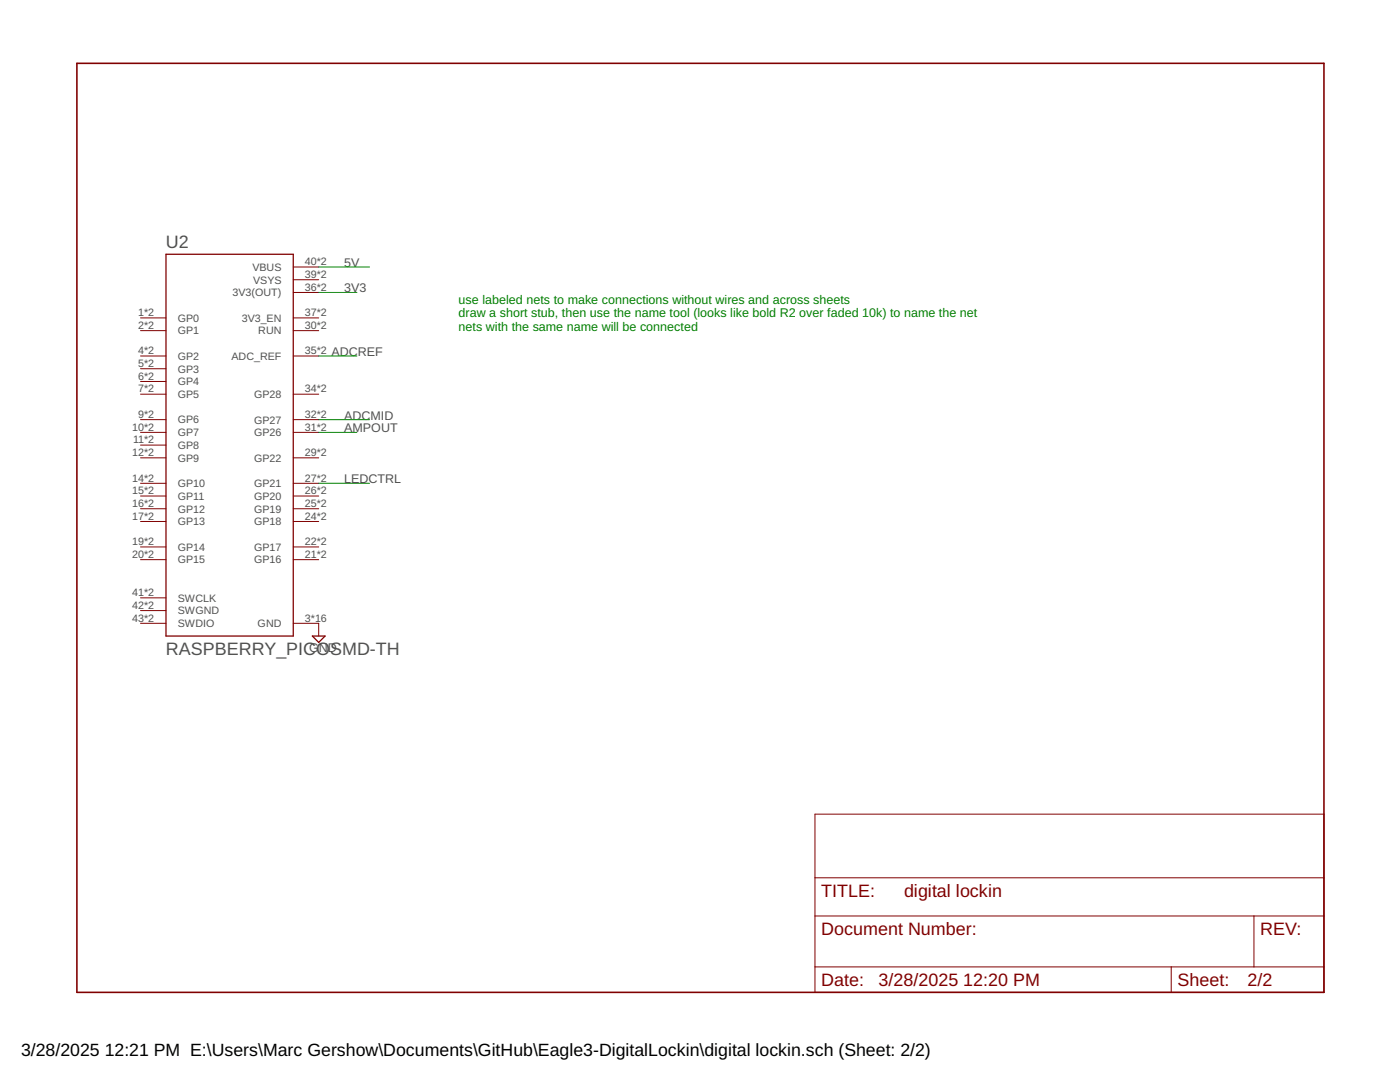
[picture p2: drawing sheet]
<svg xmlns="http://www.w3.org/2000/svg" width="279mm" height="216mm" viewBox="0 0 279 216" stroke-linecap="round" stroke-linejoin="round" font-family="sans-serif">
<defs><g id="words">
<g font-size="3.6" fill="#505050">
<text x="33.1" y="49.4">U2</text>
<text x="33.1" y="130.7">RASPBERRY_PICOSMD-TH</text>
</g>
<g font-size="3.6" fill="#800000">
<text x="163.9" y="179">TITLE:</text>
<text x="180.4" y="179">digital lockin</text>
<text x="163.9" y="186.6">Document Number:</text>
<text x="251.5" y="186.6">REV:</text>
<text x="163.9" y="196.7">Date:</text>
<text x="175.3" y="196.7">3/28/2025</text>
<text x="192.2" y="196.7">12:20 PM</text>
<text x="235" y="196.7">Sheet:</text>
<text x="249" y="196.7">2/2</text>
</g>
<g font-size="3.5">
<text x="4.2" y="210.7">3/28/2025</text>
<text x="20.9" y="210.7">12:21 PM E:\Users\Marc Gershow\Documents\GitHub\Eagle3-DigitalLockin\digital lockin.sch (Sheet: 2/2)</text>
</g>
<g font-size="2.5" fill="#505050">
<text x="68.7" y="53.3">5V</text>
<text x="68.7" y="58.3">3V3</text>
<text x="66.1" y="71">ADCREF</text>
<text x="68.7" y="83.7">ADCMID</text>
<text x="68.7" y="86.3">AMPOUT</text>
<text x="68.7" y="96.4">LEDCTRL</text>
<text x="61.7" y="130.1">GND</text>
</g>
<g font-size="2.5" fill="#008000">
<text x="91.5" y="60.6">use labeled nets to make connections without wires and across sheets</text>
<text x="91.5" y="63.3">draw a short stub, then use the name tool (looks like bold R2 over faded 10k) to name the net</text>
<text x="91.5" y="66">nets with the same name will be connected</text>
</g>
<g font-size="2.1" fill="#505050">
<text x="60.9" y="52.9">40*2</text>
<text x="46.4" y="59.1">3V3(OUT)</text>
<text x="50.4" y="54">VBUS</text>
<text x="50.5" y="56.6">VSYS</text>
<text x="60.9" y="58">36*2</text>
<text x="60.9" y="55.5">39*2</text>
<text x="27.6" y="63.1">1*2</text>
<text x="27.6" y="65.6">2*2</text>
<text x="35.5" y="64.2">GP0</text>
<text x="48.2" y="64.2">3V3_EN</text>
<text x="60.9" y="65.6">30*2</text>
<text x="60.9" y="63.1">37*2</text>
<text x="27.6" y="70.7">4*2</text>
<text x="35.5" y="66.7">GP1</text>
<text x="35.5" y="71.8">GP2</text>
<text x="46.2" y="71.8">ADC_REF</text>
<text x="51.5" y="66.7">RUN</text>
<text x="60.9" y="70.7">35*2</text>
<text x="27.6" y="73.2">5*2</text>
<text x="27.6" y="75.8">6*2</text>
<text x="35.5" y="74.3">GP3</text>
<text x="35.5" y="76.9">GP4</text>
<text x="27.6" y="78.3">7*2</text>
<text x="27.6" y="83.4">9*2</text>
<text x="35.5" y="79.4">GP5</text>
<text x="50.7" y="79.4">GP28</text>
<text x="60.9" y="83.4">32*2</text>
<text x="60.9" y="78.3">34*2</text>
<text x="26.4" y="85.9">10*2</text>
<text x="26.6" y="88.5">11*2</text>
<text x="35.5" y="84.5">GP6</text>
<text x="35.5" y="87">GP7</text>
<text x="35.5" y="89.6">GP8</text>
<text x="50.7" y="87">GP26</text>
<text x="50.7" y="84.5">GP27</text>
<text x="60.9" y="85.9">31*2</text>
<text x="26.4" y="91">12*2</text>
<text x="35.5" y="92.1">GP9</text>
<text x="50.7" y="92.1">GP22</text>
<text x="60.9" y="91">29*2</text>
<text x="26.4" y="96.1">14*2</text>
<text x="26.4" y="98.6">15*2</text>
<text x="26.4" y="101.2">16*2</text>
<text x="35.5" y="97.2">GP10</text>
<text x="35.5" y="99.7">GP11</text>
<text x="50.7" y="99.7">GP20</text>
<text x="50.7" y="97.2">GP21</text>
<text x="60.9" y="101.2">25*2</text>
<text x="60.9" y="98.6">26*2</text>
<text x="60.9" y="96.1">27*2</text>
<text x="26.4" y="103.7">17*2</text>
<text x="35.5" y="102.3">GP12</text>
<text x="35.5" y="104.8">GP13</text>
<text x="50.7" y="104.8">GP18</text>
<text x="50.7" y="102.3">GP19</text>
<text x="60.9" y="103.7">24*2</text>
<text x="26.4" y="108.8">19*2</text>
<text x="26.4" y="111.3">20*2</text>
<text x="35.5" y="109.9">GP14</text>
<text x="35.5" y="112.4">GP15</text>
<text x="50.7" y="112.4">GP16</text>
<text x="50.7" y="109.9">GP17</text>
<text x="60.9" y="111.3">21*2</text>
<text x="60.9" y="108.8">22*2</text>
<text x="26.4" y="118.9">41*2</text>
<text x="26.4" y="124">43*2</text>
<text x="26.4" y="121.5">42*2</text>
<text x="35.5" y="125.1">SWDIO</text>
<text x="35.5" y="122.6">SWGND</text>
<text x="35.5" y="120.1">SWCLK</text>
<text x="51.4" y="125.1">GND</text>
<text x="60.9" y="124">3*16</text>
</g>
</g></defs>
<g fill="none" stroke="#800000" stroke-width=".2">
<path d="M58.5 58.4h5.1M58.5 55.8h5.1M58.5 53.3h5.1M28 63.4h5.1M28 66h5.1M28 71h5.1M28 73.6h5.1M28 76.1h5.1M28 78.7h5.1M58.5 63.4h5.1M58.5 66h5.1M58.5 71h5.1"/>
<path d="M58.5 78.7h5.1M28 83.7h5.1M28 86.3h5.1M28 88.8h5.1M28 91.4h5.1M28 96.4h5.1M28 99h5.1M58.5 83.7h5.1M58.5 86.3h5.1M58.5 91.4h5.1M58.5 96.4h5.1M58.5 99h5.1"/>
<path d="M28 101.5h5.1M28 104.1h5.1M28 109.1h5.1M28 111.7h5.1M28 119.3h5.1M58.5 101.5h5.1M58.5 104.1h5.1M58.5 109.1h5.1M58.5 111.7h5.1M28 124.4h5.1M28 121.8h5.1M58.5 124.4h5.1v2.5"/>
<path d="M162.6 162.5h101.6v35.5h-101.6zM162.6 175.2h101.6M162.6 182.8h101.6M162.6 192.9h101.6M233.7 192.9v5.1M250.3 182.8v10.1"/>
</g>
<path d="M33.1 50.7h25.4v76.2h-25.4zM62.3 126.9h2.6l-1.3 1.3z" fill="none" stroke="#800000" stroke-width=".25"/>
<path d="M15.3 12.6h248.9v185.4h-248.9z" fill="none" stroke="#800000" stroke-width=".32"/>
<path d="M63.6 53.3h10.1M63.6 58.4h7.6M63.6 71h7.6M63.6 96.4h10.1M63.6 86.3h7.6M63.6 83.7h10.1" fill="none" stroke="#008000" stroke-width=".2"/>
<use href="#words"/>
</svg>
